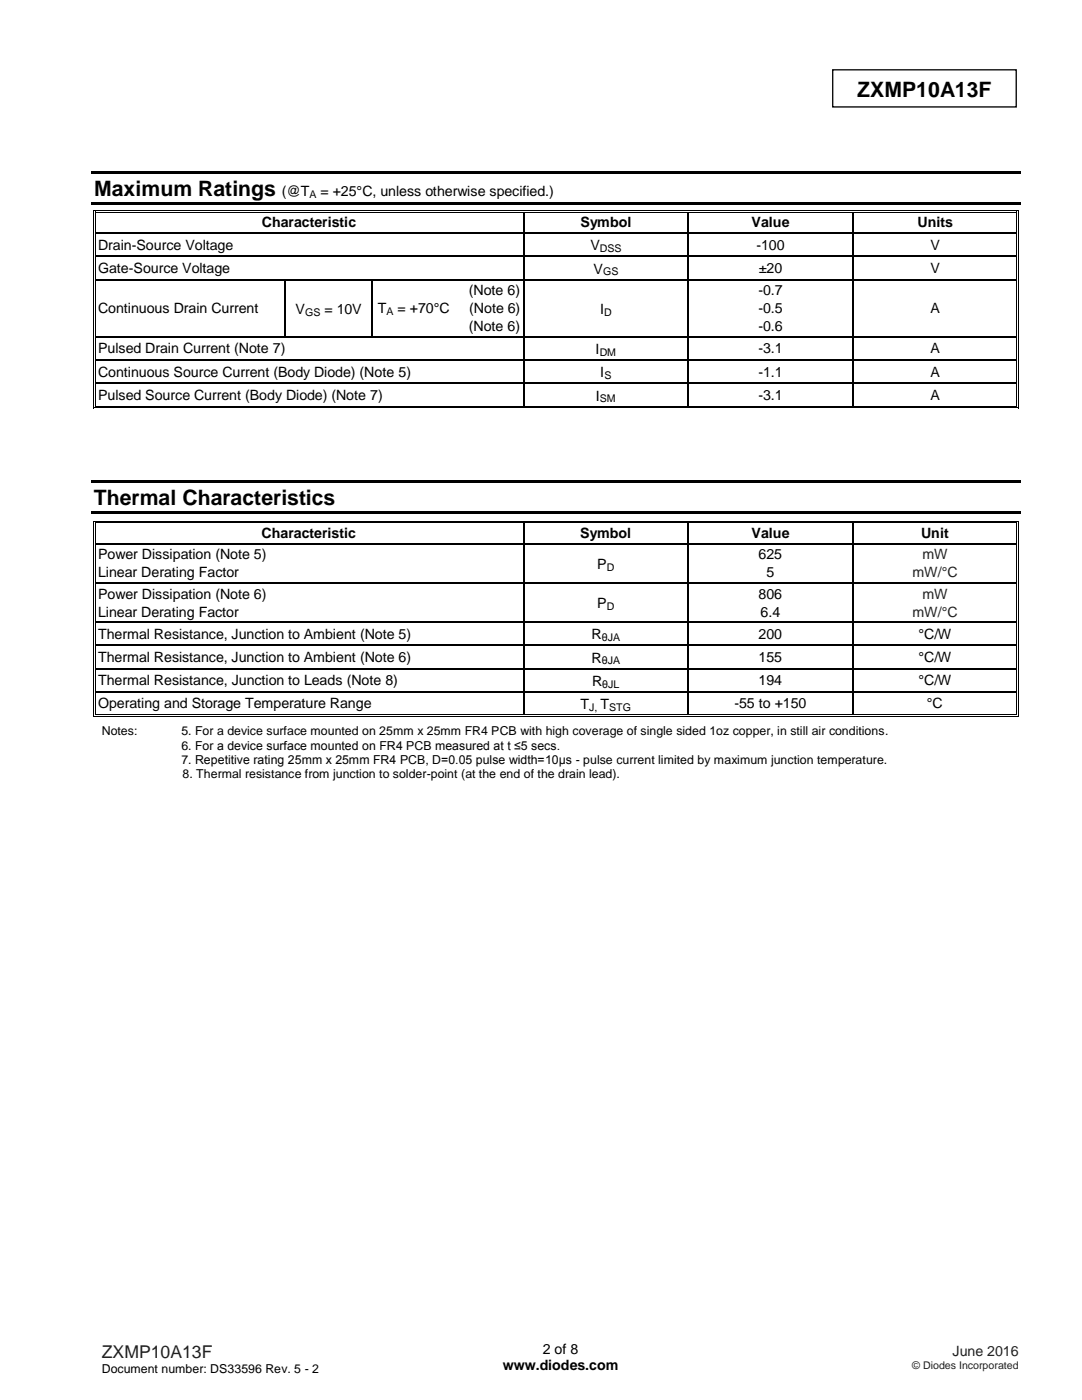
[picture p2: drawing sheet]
<svg xmlns="http://www.w3.org/2000/svg" width="216mm" height="279mm" viewBox="0 0 216 279" stroke-linecap="round" stroke-linejoin="round" font-family="sans-serif">
<defs><g id="words">
<g font-size="4.2">
<text x="171.1" y="19.3">ZXMP10A13F</text>
<text x="18.8" y="39.1">Maximum Ratings</text>
<text x="18.7" y="100.8">Thermal Characteristics</text>
</g>
<text font-size="3.5" fill="#231f20" x="20.3" y="270.9">ZXMP10A13F</text>
<g font-size="2.8">
<text x="56.3" y="39.1">(@T</text>
<text x="63.9" y="39.1">= +25°C, unless otherwise specified.)</text>
<text x="52.2" y="45.4">Characteristic</text>
<text x="115.8" y="45.4">Symbol</text>
<text x="150" y="45.4">Value</text>
<text x="183.1" y="45.4">Units</text>
<text x="19.6" y="49.8">Drain-Source Voltage</text>
<text x="117.8" y="50">V</text>
<text x="150.9" y="49.8">-100</text>
<text x="185.7" y="49.8">V</text>
<text x="19.6" y="54.4">Gate-Source Voltage</text>
<text x="93.6" y="58.9">(Note 6)</text>
<text x="118.4" y="54.6">V</text>
<text x="151.3" y="58.9">-0.7</text>
<text x="151.4" y="54.4">±20</text>
<text x="185.7" y="54.4">V</text>
<text x="19.6" y="62.5">Continuous Drain Current</text>
<text x="59" y="62.7">V</text>
<text x="64.7" y="62.7">= 10V</text>
<text x="75.4" y="62.5">T</text>
<text x="79.3" y="62.5">= +70°C</text>
<text x="93.6" y="62.5">(Note 6)</text>
<text x="119.7" y="62.7">I</text>
<text x="151.3" y="62.5">-0.5</text>
<text x="185.7" y="62.5">A</text>
<text x="19.6" y="70.5">Pulsed Drain Current (Note 7)</text>
<text x="93.6" y="66.1">(Note 6)</text>
<text x="118.9" y="70.7">I</text>
<text x="151.3" y="66.1">-0.6</text>
<text x="151.3" y="70.5">-3.1</text>
<text x="185.7" y="70.5">A</text>
<text x="19.6" y="75.2">Continuous Source Current (Body Diode) (Note 5)</text>
<text x="119.8" y="75.3">I</text>
<text x="151.3" y="75.2">-1.1</text>
<text x="185.7" y="75.2">A</text>
<text x="19.6" y="79.8">Pulsed Source Current (Body Diode) (Note 7)</text>
<text x="118.9" y="79.9">I</text>
<text x="151.3" y="79.8">-3.1</text>
<text x="185.7" y="79.8">A</text>
<text x="52.2" y="107.4">Characteristic</text>
<text x="115.8" y="107.4">Symbol</text>
<text x="150" y="107.4">Value</text>
<text x="183.8" y="107.4">Unit</text>
<text x="19.6" y="111.7">Power Dissipation (Note 5)</text>
<text x="119.2" y="113.6">P</text>
<text x="151.4" y="111.7">625</text>
<text x="19.6" y="115.2">Linear Derating Factor</text>
<text x="19.6" y="119.5">Power Dissipation (Note 6)</text>
<text x="151.4" y="119.5">806</text>
<text x="152.9" y="115.2">5</text>
<text x="19.6" y="123">Linear Derating Factor</text>
<text x="119.2" y="121.4">P</text>
<text x="151.7" y="123">6.4</text>
<text x="19.6" y="127.5">Thermal Resistance, Junction to Ambient (Note 5)</text>
<text x="118.1" y="127.6">R</text>
<text x="151.4" y="127.5">200</text>
<text x="183.3" y="127.5">°C/W</text>
<text x="19.6" y="132.1">Thermal Resistance, Junction to Ambient (Note 6)</text>
<text x="19.6" y="136.8">Thermal Resistance, Junction to Leads (Note 8)</text>
<text x="118.1" y="132.3">R</text>
<text x="118.1" y="136.9">R</text>
<text x="151.4" y="132.1">155</text>
<text x="151.4" y="136.8">194</text>
<text x="183.3" y="132.1">°C/W</text>
<text x="183.3" y="136.8">°C/W</text>
<text x="19.6" y="141.4">Operating and Storage Temperature Range</text>
<text x="115.8" y="141.5">T</text>
<text x="119.8" y="141.5">T</text>
<text x="146.5" y="141.4">-55 to +150</text>
<text x="184.9" y="141.4">°C</text>
<text x="100.3" y="273.5">www.diodes.com</text>
<text x="108.3" y="270.2">2 of 8</text>
</g>
<g font-size="2.8" fill="#231f20">
<text x="184.1" y="111.7">mW</text>
<text x="182.1" y="115.2">mW/°C</text>
<text x="184.1" y="119.5">mW</text>
<text x="182.1" y="123">mW/°C</text>
<text x="190.1" y="270.6">June 2016</text>
</g>
<g font-size="2.5">
<text x="20.3" y="146.7">Notes:</text>
<text x="36.2" y="146.7">5. For a device surface mounted on 25mm x 25mm FR4 PCB with high coverage of single sided 1oz copper, in still air conditions.</text>
<text x="36.2" y="149.6">6. For a device surface mounted on FR4 PCB measured at t ≤5 secs.</text>
<text x="36.2" y="152.5">7. Repetitive rating 25mm x 25mm FR4 PCB, D=0.05 pulse width=10μs - pulse current limited by maximum junction temperature.</text>
<text x="36.4" y="155.3">8. Thermal resistance from junction to solder-point (at the end of the drain lead).</text>
<text x="20.3" y="274">Document number: DS33596 Rev. 5 - 2</text>
</g>
<g font-size="2.1">
<text x="61.7" y="39.4">A</text>
<text x="119.7" y="50.3">DSS</text>
<text x="120.3" y="55">GS</text>
<text x="60.9" y="63">GS</text>
<text x="77.1" y="62.8">A</text>
<text x="120.5" y="63">D</text>
<text x="119.7" y="71">DM</text>
<text x="120.6" y="75.7">S</text>
<text x="119.7" y="80.3">SM</text>
<text x="121.1" y="113.9">D</text>
<text x="121.1" y="121.8">D</text>
<text x="120.1" y="127.9">θJA</text>
<text x="120.1" y="132.6">θJA</text>
<text x="120.2" y="137.2">θJL</text>
<text x="117.6" y="141.8">J,</text>
<text x="121.6" y="141.8">STG</text>
</g>
<text font-size="2.1" fill="#231f20" x="182" y="273.2">© Diodes Incorporated</text>
</g></defs>
<path d="M166.2 13.9h36.6v7.4h-36.6z" fill="none" stroke="#000" stroke-width=".26"/>
<g fill="#000">
<path d="M18.3 34.3h185.4v.5h-185.4z" fill-rule="evenodd"/>
<path d="M18.3 40.4h185.4v.5h-185.4z" fill-rule="evenodd"/>
<path d="M18.6 41.9h.2v.6h-.2z" fill-rule="evenodd"/>
<path d="M18.6 41.9h.5v.2h-.5z" fill-rule="evenodd"/>
<path d="M18.6 46.4h.2v.3h-.2z" fill-rule="evenodd"/>
<path d="M18.6 51h.2v.3h-.2z" fill-rule="evenodd"/>
<path d="M18.6 55.7h.2v.2h-.2z" fill-rule="evenodd"/>
<path d="M18.9 42.3h.2v.2h-.2z" fill-rule="evenodd"/>
<path d="M18.9 42.3h.2v.1h-.2z" fill-rule="evenodd"/>
<path d="M18.9 46.4h.2v.3h-.2z" fill-rule="evenodd"/>
<path d="M18.9 51h.2v.3h-.2z" fill-rule="evenodd"/>
<path d="M18.9 55.7h.2v.2h-.2z" fill-rule="evenodd"/>
<path d="M56.7 55.7h.3v.2h-.3z" fill-rule="evenodd"/>
<path d="M74.2 55.7h.2v.2h-.2z" fill-rule="evenodd"/>
<path d="M104.4 42.4l.2 .1z" fill-rule="evenodd"/>
<path d="M104.4 41.9h.5v.2h-.5z" fill-rule="evenodd"/>
<path d="M104.4 42.3h.5v.1h-.5z" fill-rule="evenodd"/>
<path d="M104.4 46.4h.2v.3h-.2z" fill-rule="evenodd"/>
<path d="M104.4 51h.2v.3h-.2z" fill-rule="evenodd"/>
<path d="M104.4 55.7h.2v.2h-.2z" fill-rule="evenodd"/>
<path d="M137.2 42.4l.2 .1z" fill-rule="evenodd"/>
<path d="M137.2 41.9h.5v.2h-.5z" fill-rule="evenodd"/>
<path d="M137.2 42.3h.5v.1h-.5z" fill-rule="evenodd"/>
<path d="M137.2 46.4h.2v.3h-.2z" fill-rule="evenodd"/>
<path d="M137.2 51h.2v.3h-.2z" fill-rule="evenodd"/>
<path d="M137.2 55.7h.2v.2h-.2z" fill-rule="evenodd"/>
<path d="M170 42.4l.3 .1z" fill-rule="evenodd"/>
<path d="M170 41.9h.6v.2h-.6z" fill-rule="evenodd"/>
<path d="M170 42.3h.6v.1h-.6z" fill-rule="evenodd"/>
<path d="M170 46.4h.3v.3h-.3z" fill-rule="evenodd"/>
<path d="M170 51h.3v.3h-.3z" fill-rule="evenodd"/>
<path d="M170 55.7h.3v.2h-.3z" fill-rule="evenodd"/>
<path d="M202.8 41.9h.5v.2h-.5z" fill-rule="evenodd"/>
<path d="M202.8 42.3h.1v.2h-.1z" fill-rule="evenodd"/>
<path d="M202.8 42.3h.1v.1h-.1z" fill-rule="evenodd"/>
<path d="M202.8 46.4h.1v.3h-.1z" fill-rule="evenodd"/>
<path d="M202.8 51h.1v.3h-.1z" fill-rule="evenodd"/>
<path d="M202.8 55.7h.1v.2h-.1z" fill-rule="evenodd"/>
<path d="M203.1 41.9h.2v.6h-.2z" fill-rule="evenodd"/>
<path d="M203.1 46.4h.2v.3h-.2z" fill-rule="evenodd"/>
<path d="M203.1 51h.2v.3h-.2z" fill-rule="evenodd"/>
<path d="M203.1 55.7h.2v.2h-.2z" fill-rule="evenodd"/>
<path d="M18.6 67.1h.2v.3h-.2z" fill-rule="evenodd"/>
<path d="M18.6 71.7h.2v.3h-.2z" fill-rule="evenodd"/>
<path d="M18.6 76.4h.2v.2h-.2z" fill-rule="evenodd"/>
<path d="M18.9 67.1h.2v.3h-.2z" fill-rule="evenodd"/>
<path d="M18.9 71.7h.2v.3h-.2z" fill-rule="evenodd"/>
<path d="M18.9 76.4h.2v.2h-.2z" fill-rule="evenodd"/>
<path d="M56.7 67.1h.3v.3h-.3z" fill-rule="evenodd"/>
<path d="M74.2 67.1h.2v.3h-.2z" fill-rule="evenodd"/>
<path d="M104.4 67.1h.2v.3h-.2z" fill-rule="evenodd"/>
<path d="M104.4 71.7h.2v.3h-.2z" fill-rule="evenodd"/>
<path d="M104.4 76.4h.2v.2h-.2z" fill-rule="evenodd"/>
<path d="M137.2 67.1h.2v.3h-.2z" fill-rule="evenodd"/>
<path d="M137.2 71.7h.2v.3h-.2z" fill-rule="evenodd"/>
<path d="M137.2 76.4h.2v.2h-.2z" fill-rule="evenodd"/>
<path d="M170 67.1h.3v.3h-.3z" fill-rule="evenodd"/>
<path d="M170 71.7h.3v.3h-.3z" fill-rule="evenodd"/>
<path d="M170 76.4h.3v.2h-.3z" fill-rule="evenodd"/>
<path d="M202.8 67.1h.1v.3h-.1z" fill-rule="evenodd"/>
<path d="M202.8 71.7h.1v.3h-.1z" fill-rule="evenodd"/>
<path d="M202.8 76.4h.1v.2h-.1z" fill-rule="evenodd"/>
<path d="M203.1 67.1h.2v.3h-.2z" fill-rule="evenodd"/>
<path d="M203.1 71.7h.2v.3h-.2z" fill-rule="evenodd"/>
<path d="M203.1 76.4h.2v.2h-.2z" fill-rule="evenodd"/>
<path d="M18.2 95.9h185.5v.5h-185.5z" fill-rule="evenodd"/>
<path d="M18.6 81h.2v.5h-.2z" fill-rule="evenodd"/>
<path d="M18.6 81.3h.5v.2h-.5z" fill-rule="evenodd"/>
<path d="M18.9 81h.2v.2h-.2z" fill-rule="evenodd"/>
<path d="M18.9 81h.2v.2h-.2z" fill-rule="evenodd"/>
<path d="M104.4 81h.5v.2h-.5z" fill-rule="evenodd"/>
<path d="M104.4 81.3h.5v.2h-.5z" fill-rule="evenodd"/>
<path d="M137.2 81h.5v.2h-.5z" fill-rule="evenodd"/>
<path d="M137.2 81.3h.5v.2h-.5z" fill-rule="evenodd"/>
<path d="M170 81h.6v.2h-.6z" fill-rule="evenodd"/>
<path d="M170 81.3h.6v.2h-.6z" fill-rule="evenodd"/>
<path d="M202.8 81.3h.5v.2h-.5z" fill-rule="evenodd"/>
<path d="M202.8 81h.1v.2h-.1z" fill-rule="evenodd"/>
<path d="M202.8 81h.1v.2h-.1z" fill-rule="evenodd"/>
<path d="M203.1 81h.2v.5h-.2z" fill-rule="evenodd"/>
<path d="M18.2 102h185.5v.5h-185.5z" fill-rule="evenodd"/>
<path d="M18.5 103.9h.2v.6h-.2z" fill-rule="evenodd"/>
<path d="M18.5 103.9h.5v.2h-.5z" fill-rule="evenodd"/>
<path d="M18.5 108.4h.2v.3h-.2z" fill-rule="evenodd"/>
<path d="M18.5 116.3h.2v.2h-.2z" fill-rule="evenodd"/>
<path d="M18.9 104.3h.1v.2h-.1z" fill-rule="evenodd"/>
<path d="M18.9 104.3h.1v.2h-.1z" fill-rule="evenodd"/>
<path d="M18.9 108.4h.1v.3h-.1z" fill-rule="evenodd"/>
<path d="M18.9 116.3h.1v.2h-.1z" fill-rule="evenodd"/>
<path d="M104.4 104.5h.2z" fill-rule="evenodd"/>
<path d="M104.4 103.9h.5v.2h-.5z" fill-rule="evenodd"/>
<path d="M104.4 104.3h.5v.2h-.5z" fill-rule="evenodd"/>
<path d="M104.4 108.4h.2v.3h-.2z" fill-rule="evenodd"/>
<path d="M104.4 116.3h.2v.2h-.2z" fill-rule="evenodd"/>
<path d="M137.2 104.5h.2z" fill-rule="evenodd"/>
<path d="M137.2 103.9h.5v.2h-.5z" fill-rule="evenodd"/>
<path d="M137.2 104.3h.5v.2h-.5z" fill-rule="evenodd"/>
<path d="M137.2 108.4h.2v.3h-.2z" fill-rule="evenodd"/>
<path d="M137.2 116.3h.2v.2h-.2z" fill-rule="evenodd"/>
<path d="M170 104.5h.3z" fill-rule="evenodd"/>
<path d="M170 103.9h.5v.2h-.5z" fill-rule="evenodd"/>
<path d="M170 104.3h.5v.2h-.5z" fill-rule="evenodd"/>
<path d="M170 108.4h.3v.3h-.3z" fill-rule="evenodd"/>
<path d="M170 116.3h.3v.2h-.3z" fill-rule="evenodd"/>
<path d="M202.7 103.9h.5v.2h-.5z" fill-rule="evenodd"/>
<path d="M202.7 104.3h.2v.2h-.2z" fill-rule="evenodd"/>
<path d="M202.7 104.3h.2v.2h-.2z" fill-rule="evenodd"/>
<path d="M202.7 108.4h.2v.3h-.2z" fill-rule="evenodd"/>
<path d="M202.7 116.3h.2v.2h-.2z" fill-rule="evenodd"/>
<path d="M203.1 103.9h.1v.6h-.1z" fill-rule="evenodd"/>
<path d="M203.1 108.4h.1v.3h-.1z" fill-rule="evenodd"/>
<path d="M203.1 116.3h.1v.2h-.1z" fill-rule="evenodd"/>
<path d="M18.5 124.1h.2v.2h-.2z" fill-rule="evenodd"/>
<path d="M18.5 128.7h.2v.2h-.2z" fill-rule="evenodd"/>
<path d="M18.5 133.3h.2v.3h-.2z" fill-rule="evenodd"/>
<path d="M18.5 137.9h.2v.3h-.2z" fill-rule="evenodd"/>
<path d="M18.9 124.1h.1v.2h-.1z" fill-rule="evenodd"/>
<path d="M18.9 128.7h.1v.2h-.1z" fill-rule="evenodd"/>
<path d="M18.9 133.3h.1v.3h-.1z" fill-rule="evenodd"/>
<path d="M18.9 137.9h.1v.3h-.1z" fill-rule="evenodd"/>
<path d="M104.4 124.1h.2v.2h-.2z" fill-rule="evenodd"/>
<path d="M104.4 128.7h.2v.2h-.2z" fill-rule="evenodd"/>
<path d="M104.4 133.3h.2v.3h-.2z" fill-rule="evenodd"/>
<path d="M104.4 137.9h.2v.3h-.2z" fill-rule="evenodd"/>
<path d="M137.2 124.1h.2v.2h-.2z" fill-rule="evenodd"/>
<path d="M137.2 128.7h.2v.2h-.2z" fill-rule="evenodd"/>
<path d="M137.2 133.3h.2v.3h-.2z" fill-rule="evenodd"/>
<path d="M137.2 137.9h.2v.3h-.2z" fill-rule="evenodd"/>
<path d="M170 124.1h.3v.2h-.3z" fill-rule="evenodd"/>
<path d="M170 128.7h.3v.2h-.3z" fill-rule="evenodd"/>
<path d="M170 133.3h.3v.3h-.3z" fill-rule="evenodd"/>
<path d="M170 137.9h.3v.3h-.3z" fill-rule="evenodd"/>
<path d="M202.7 124.1h.2v.2h-.2z" fill-rule="evenodd"/>
<path d="M202.7 128.7h.2v.2h-.2z" fill-rule="evenodd"/>
<path d="M202.7 133.3h.2v.3h-.2z" fill-rule="evenodd"/>
<path d="M202.7 137.9h.2v.3h-.2z" fill-rule="evenodd"/>
<path d="M203.1 124.1h.1v.2h-.1z" fill-rule="evenodd"/>
<path d="M203.1 128.7h.1v.2h-.1z" fill-rule="evenodd"/>
<path d="M203.1 133.3h.1v.3h-.1z" fill-rule="evenodd"/>
<path d="M203.1 137.9h.1v.3h-.1z" fill-rule="evenodd"/>
<path d="M18.5 142.6h.2v.5h-.2z" fill-rule="evenodd"/>
<path d="M18.5 142.9h.5v.2h-.5z" fill-rule="evenodd"/>
<path d="M18.9 142.6h.1v.1h-.1z" fill-rule="evenodd"/>
<path d="M18.9 142.6h.1v.1h-.1z" fill-rule="evenodd"/>
<path d="M104.4 142.6h.5v.1h-.5z" fill-rule="evenodd"/>
<path d="M104.4 142.9h.5v.2h-.5z" fill-rule="evenodd"/>
<path d="M137.2 142.6h.5v.1h-.5z" fill-rule="evenodd"/>
<path d="M137.2 142.9h.5v.2h-.5z" fill-rule="evenodd"/>
<path d="M170 142.6h.5v.1h-.5z" fill-rule="evenodd"/>
<path d="M170 142.9h.5v.2h-.5z" fill-rule="evenodd"/>
<path d="M202.7 142.9h.5v.2h-.5z" fill-rule="evenodd"/>
<path d="M202.7 142.6h.2v.1h-.2z" fill-rule="evenodd"/>
<path d="M202.7 142.6h.2v.1h-.2z" fill-rule="evenodd"/>
<path d="M203.1 142.6h.1v.5h-.1z" fill-rule="evenodd"/>
</g>
<g fill="none" stroke="#000" stroke-width=".2">
<path d="M18.7 42.5v3.9M18.7 46.7v4.3M18.7 51.3v4.4M18.7 55.9v11.2M19 42.5v3.9M19 46.7v4.3M19 51.3v4.4M19 55.9v11.2M19.1 42h85.3M19.1 42.3h85.3M104.9 42h32.3M104.9 42.3h32.3"/>
<path d="M137.7 42h32.3M137.7 42.3h32.3M170.6 42h32.2M170.6 42.3h32.2M202.9 42.5v3.9M202.9 46.7v4.3M202.9 51.3v4.4M202.9 55.9v11.2M203.2 42.5v3.9M203.2 46.7v4.3M203.2 51.3v4.4M203.2 55.9v11.2"/>
<path d="M18.7 67.4v4.3M18.7 72v4.4M18.7 76.6v4.4M19 67.4v4.3M19 72v4.4M19 76.6v4.4M202.9 67.4v4.3M202.9 72v4.4M202.9 76.6v4.4M203.2 67.4v4.3M203.2 72v4.4M203.2 76.6v4.4"/>
<path d="M19.1 81.4h85.3M19.1 81.1h85.3M104.9 81.4h32.3M104.9 81.1h32.3M137.7 81.4h32.3M137.7 81.1h32.3M170.6 81.4h32.2M170.6 81.1h32.2M18.6 104.5v3.9M18.6 108.7v7.6M18.6 116.5v7.6M19 104.5v3.9"/>
<path d="M19 108.7v7.6M19 116.5v7.6M19 104h85.4M19 104.4h85.4M104.9 104h32.3M104.9 104.4h32.3M137.7 104h32.3M137.7 104.4h32.3M170.5 104h32.2M170.5 104.4h32.2M202.8 104.5v3.9M202.8 108.7v7.6"/>
<path d="M202.8 116.5v7.6M203.2 104.5v3.9M203.2 108.7v7.6M203.2 116.5v7.6M18.6 124.3v4.4M18.6 128.9v4.4M18.6 133.6v4.3M18.6 138.2v4.4M19 124.3v4.4M19 128.9v4.4M19 133.6v4.3M19 138.2v4.4"/>
<path d="M202.8 124.3v4.4M202.8 128.9v4.4M202.8 133.6v4.3M202.8 138.2v4.4M203.2 124.3v4.4M203.2 128.9v4.4M203.2 133.6v4.3M203.2 138.2v4.4M19 143h85.4M19 142.6h85.4M104.9 143h32.3M104.9 142.6h32.3"/>
<path d="M137.7 143h32.3M137.7 142.6h32.3M170.5 143h32.2M170.5 142.6h32.2"/>
</g>
<g fill="none" stroke="#000" stroke-width=".25">
<path d="M19.1 46.5h85.3M19.1 51.1h85.3M19.1 55.8h37.6M56.9 55.9v11.2M57 55.8h17.2M74.3 55.9v11.2M74.4 55.8h30M104.5 42.5v3.9M104.5 46.7v4.3M104.5 51.3v4.4M104.5 55.9v11.2M104.6 46.5h32.6"/>
<path d="M104.6 51.1h32.6M104.6 55.8h32.6M137.3 42.5v3.9M137.3 46.7v4.3M137.3 51.3v4.4M137.3 55.9v11.2M137.4 46.5h32.6M137.4 51.1h32.6M137.4 55.8h32.6M170.2 42.5v3.9M170.2 46.7v4.3M170.2 51.3v4.4"/>
<path d="M170.2 55.9v11.2M170.3 46.5h32.5M170.3 51.1h32.5M170.3 55.8h32.5M19.1 67.2h37.6M19.1 71.8h85.3M19.1 76.5h85.3M57 67.2h17.2M74.4 67.2h30M104.5 67.4v4.3M104.5 72v4.4M104.5 76.6v4.4"/>
<path d="M104.6 67.2h32.6M104.6 71.8h32.6M104.6 76.5h32.6M137.3 67.4v4.3M137.3 72v4.4M137.3 76.6v4.4M137.4 67.2h32.6M137.4 71.8h32.6M137.4 76.5h32.6M170.2 67.4v4.3M170.2 72v4.4M170.2 76.6v4.4"/>
<path d="M170.3 67.2h32.5M170.3 71.8h32.5M170.3 76.5h32.5M19 108.6h85.4M19 116.4h85.4M104.5 104.5v3.9M104.5 108.7v7.6M104.5 116.5v7.6M104.6 108.6h32.6M104.6 116.4h32.6M137.3 104.5v3.9M137.3 108.7v7.6"/>
<path d="M137.3 116.5v7.6M137.4 108.6h32.6M137.4 116.4h32.6M170.1 104.5v3.9M170.1 108.7v7.6M170.1 116.5v7.6M170.3 108.6h32.4M170.3 116.4h32.4M19 124.2h85.4M19 128.8h85.4M19 133.5h85.4M19 138.1h85.4"/>
<path d="M104.5 124.3v4.4M104.5 128.9v4.4M104.5 133.6v4.3M104.5 138.2v4.4M104.6 124.2h32.6M104.6 128.8h32.6M104.6 133.5h32.6M104.6 138.1h32.6M137.3 124.3v4.4M137.3 128.9v4.4M137.3 133.6v4.3M137.3 138.2v4.4"/>
<path d="M137.4 124.2h32.6M137.4 128.8h32.6M137.4 133.5h32.6M137.4 138.1h32.6M170.1 124.3v4.4M170.1 128.9v4.4M170.1 133.6v4.3M170.1 138.2v4.4M170.3 124.2h32.4M170.3 128.8h32.4M170.3 133.5h32.4M170.3 138.1h32.4"/>
</g>
<use href="#words"/>
</svg>
